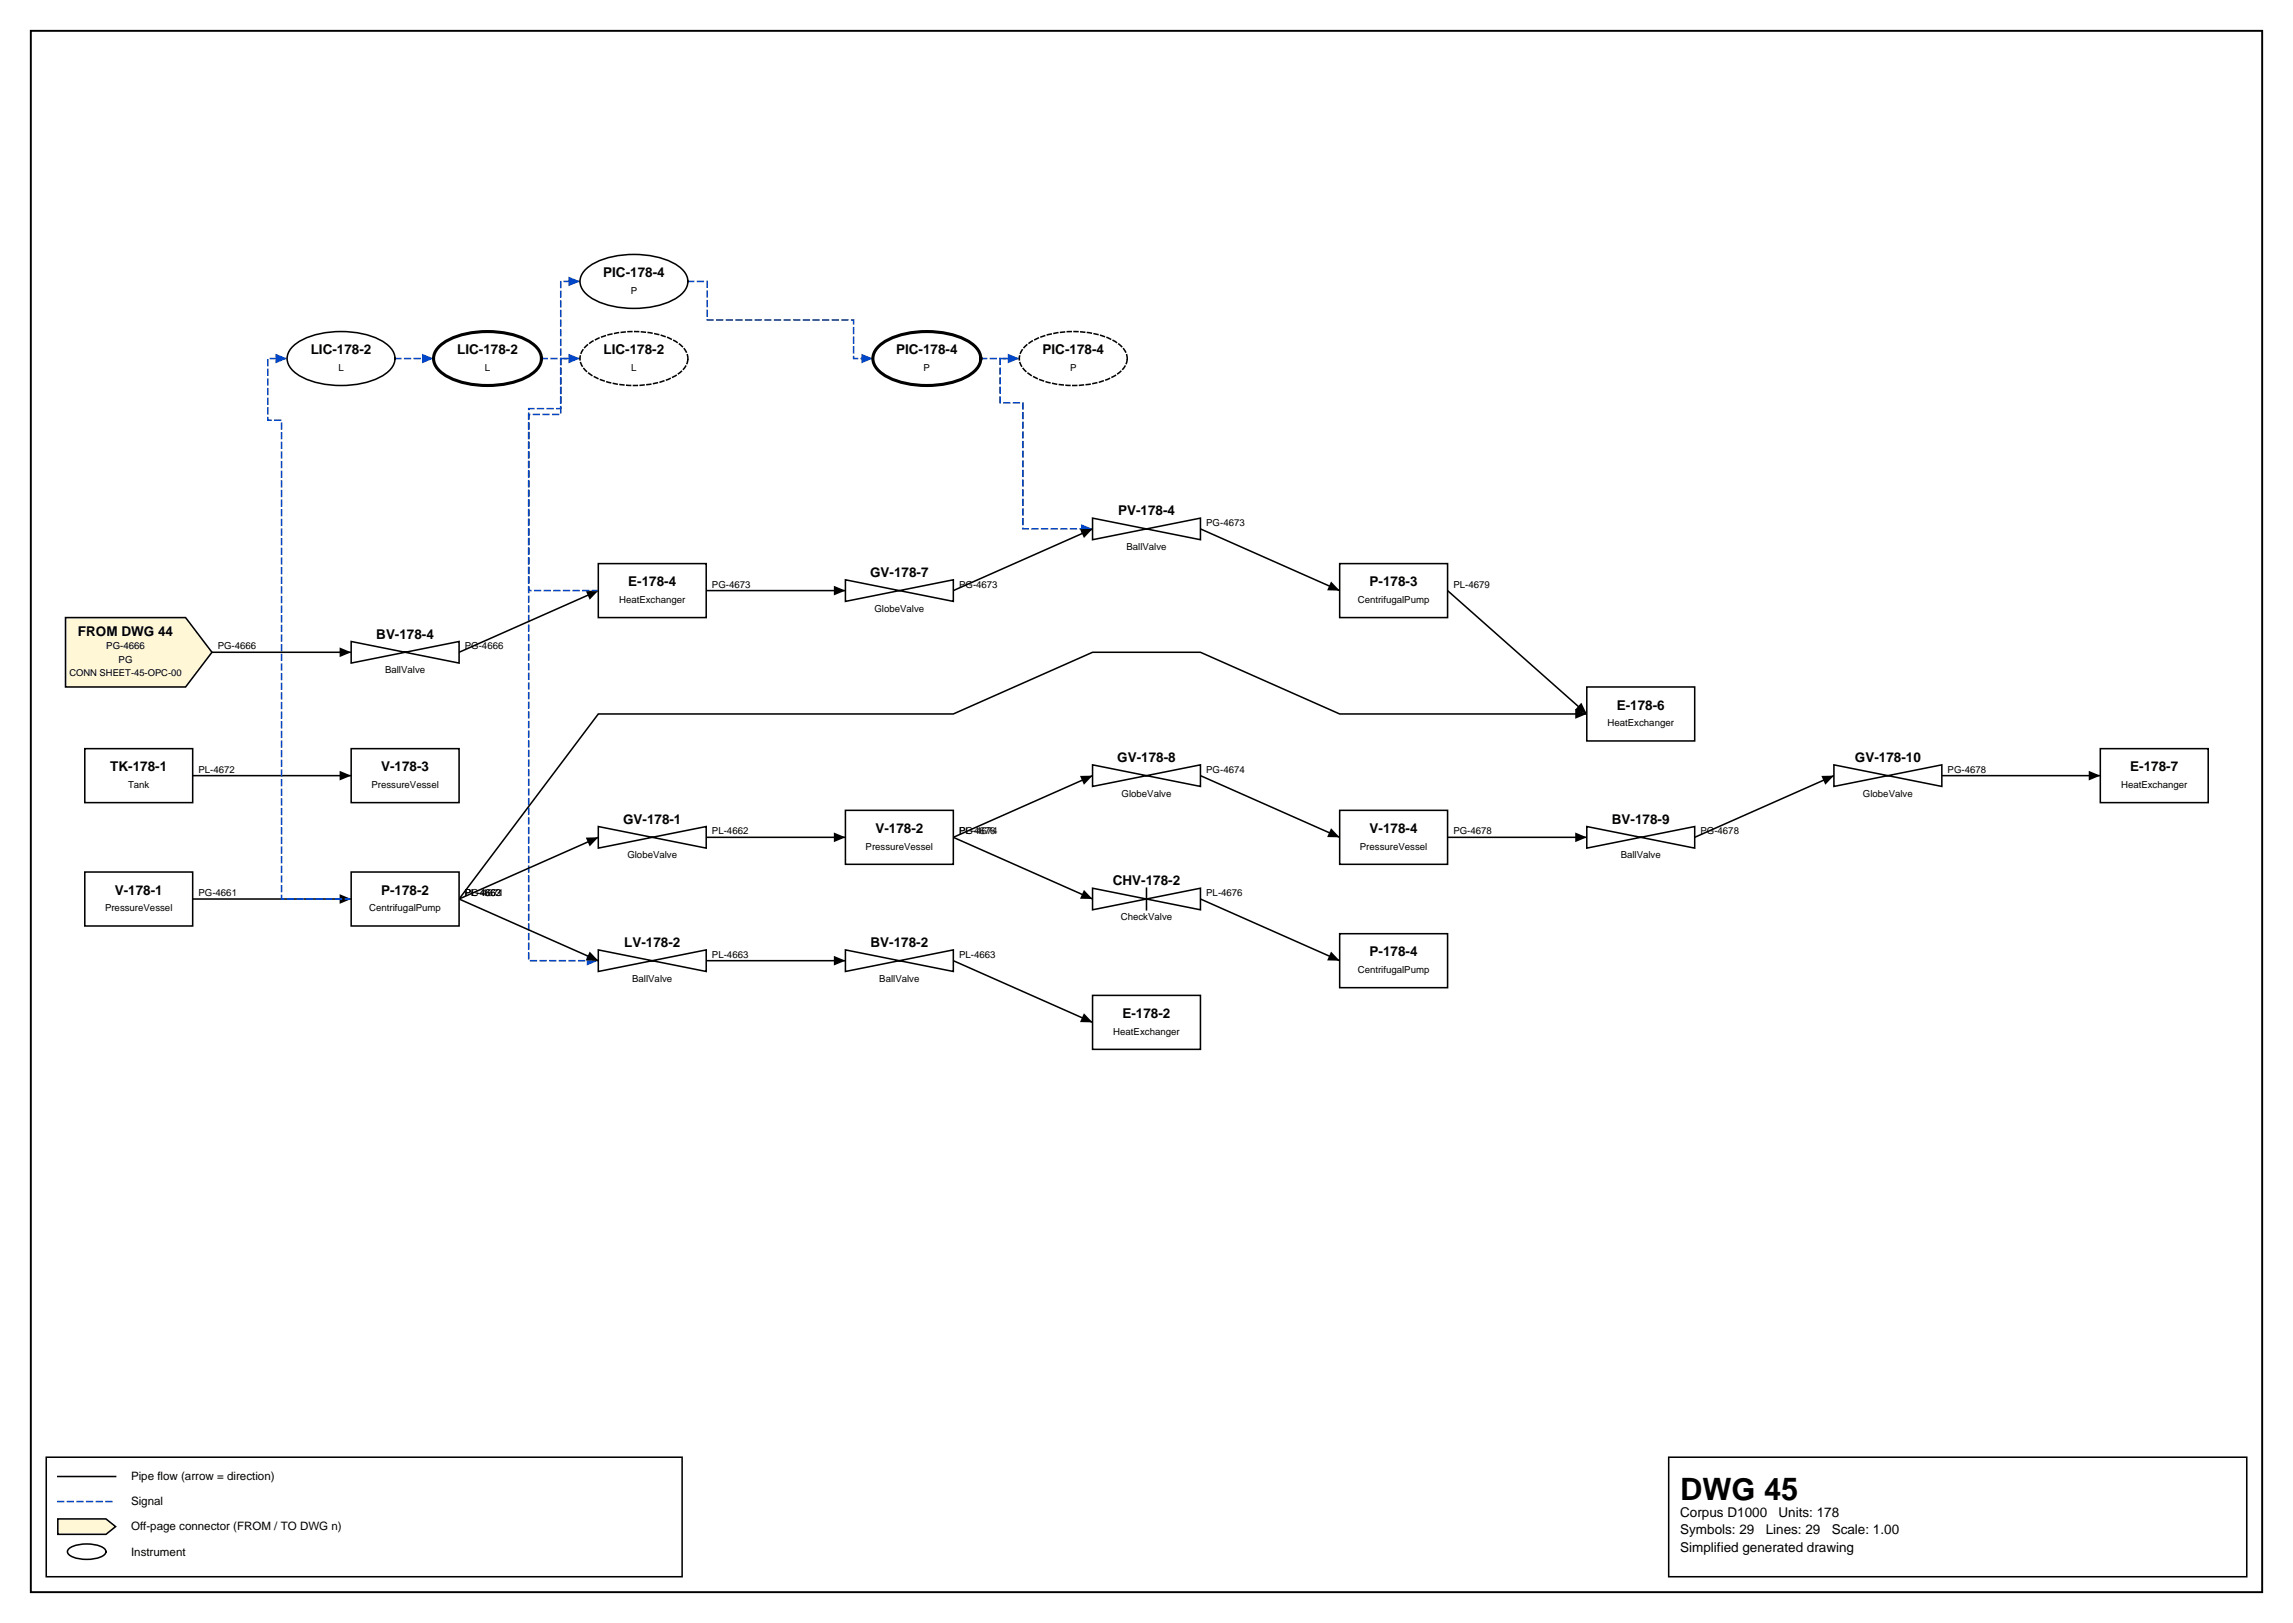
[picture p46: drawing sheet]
<svg xmlns="http://www.w3.org/2000/svg" width="420mm" height="297mm" viewBox="0 0 420 297" stroke-linecap="round" stroke-linejoin="round" font-family="sans-serif">
<defs><g id="words">
<text font-size="5.6" x="307.6" y="274.5">DWG 45</text>
<g font-size="2.5">
<text x="110.4" y="50.7">PIC-178-4</text>
<text x="56.9" y="64.8">LIC-178-2</text>
<text x="83.7" y="64.8">LIC-178-2</text>
<text x="110.5" y="64.8">LIC-178-2</text>
<text x="164.1" y="64.8">PIC-178-4</text>
<text x="190.9" y="64.8">PIC-178-4</text>
<text x="204.7" y="94.3">PV-178-4</text>
<text x="115" y="107.3">E-178-4</text>
<text x="159.3" y="105.6">GV-178-7</text>
<text x="250.8" y="107.3">P-178-3</text>
<text x="14.3" y="116.4">FROM DWG 44</text>
<text x="68.9" y="116.9">BV-178-4</text>
<text x="296" y="129.9">E-178-6</text>
<text x="20.2" y="141.2">TK-178-1</text>
<text x="69.8" y="141.2">V-178-3</text>
<text x="204.6" y="139.5">GV-178-8</text>
<text x="339.6" y="139.5">GV-178-10</text>
<text x="390" y="141.2">E-178-7</text>
<text x="114.1" y="150.7">GV-178-1</text>
<text x="160.3" y="152.5">V-178-2</text>
<text x="250.8" y="152.5">V-178-4</text>
<text x="295.1" y="150.7">BV-178-9</text>
<text x="21" y="163.8">V-178-1</text>
<text x="69.8" y="163.8">P-178-2</text>
<text x="203.7" y="162">CHV-178-2</text>
<text x="114.3" y="173.3">LV-178-2</text>
<text x="159.4" y="173.3">BV-178-2</text>
<text x="250.8" y="175">P-178-4</text>
<text x="205.5" y="186.3">E-178-2</text>
<text x="307.6" y="277.6">Corpus D1000</text>
<text x="307.6" y="280.8">Symbols: 29</text>
<text x="323.3" y="280.8">Lines: 29</text>
<text x="325.6" y="277.6">Units: 178</text>
<text x="335.3" y="280.8">Scale: 1.00</text>
<text x="307.6" y="284">Simplified generated drawing</text>
</g>
<g font-size="2.1">
<text x="24" y="270.9">Pipe flow (arrow = direction)</text>
<text x="24" y="275.5">Signal</text>
<text x="24" y="280.1">Off-page connector (FROM / TO DWG n)</text>
<text x="24" y="284.7">Instrument</text>
</g>
<g font-size="1.8">
<text x="115.5" y="53.8">P</text>
<text x="62" y="67.9">L</text>
<text x="88.8" y="67.9">L</text>
<text x="115.6" y="67.9">L</text>
<text x="169.1" y="67.9">P</text>
<text x="195.9" y="67.9">P</text>
<text x="206.2" y="100.6">BallValve</text>
<text x="220.8" y="96.3">PG-4673</text>
<text x="130.4" y="107.6">PG-4673</text>
<text x="175.6" y="107.6">PG-4673</text>
<text x="266.1" y="107.6">PL-4679</text>
<text x="113.3" y="110.4">HeatExchanger</text>
<text x="160.1" y="111.9">GlobeValve</text>
<text x="248.6" y="110.4">CentrifugalPump</text>
<text x="19.5" y="118.7">PG-4666</text>
<text x="39.9" y="118.9">PG-4666</text>
<text x="85.1" y="118.9">PG-4666</text>
<text x="21.7" y="121.3">PG</text>
<text x="70.5" y="123.2">BallValve</text>
<text x="294.3" y="132.9">HeatExchanger</text>
<text x="36.3" y="141.4">PL-4672</text>
<text x="220.8" y="141.4">PG-4674</text>
<text x="356.6" y="141.4">PG-4678</text>
<text x="23.4" y="144.2">Tank</text>
<text x="68" y="144.2">PressureVessel</text>
<text x="205.3" y="145.8">GlobeValve</text>
<text x="341.1" y="145.8">GlobeValve</text>
<text x="388.3" y="144.2">HeatExchanger</text>
<text x="130.4" y="152.7">PL-4662</text>
<text x="158.5" y="155.5">PressureVessel</text>
<text x="175.6" y="152.7">PG-4674</text>
<text x="175.6" y="152.7">PL-4676</text>
<text x="249" y="155.5">PressureVessel</text>
<text x="266.1" y="152.7">PG-4678</text>
<text x="311.3" y="152.7">PG-4678</text>
<text x="114.9" y="157.1">GlobeValve</text>
<text x="296.7" y="157.1">BallValve</text>
<text x="19.2" y="166.8">PressureVessel</text>
<text x="36.3" y="164">PG-4661</text>
<text x="67.6" y="166.8">CentrifugalPump</text>
<text x="85.1" y="164">PL-4662</text>
<text x="85.1" y="164">PG-4671</text>
<text x="85.1" y="164">PL-4663</text>
<text x="220.8" y="164">PL-4676</text>
<text x="205.2" y="168.4">CheckValve</text>
<text x="115.7" y="179.7">BallValve</text>
<text x="130.4" y="175.3">PL-4663</text>
<text x="161" y="179.7">BallValve</text>
<text x="175.6" y="175.3">PL-4663</text>
<text x="248.6" y="178.1">CentrifugalPump</text>
<text x="203.8" y="189.4">HeatExchanger</text>
</g>
<text font-size="1.7" x="12.7" y="123.8">CONN SHEET-45-OPC-00</text>
</g></defs>
<path d="M5.6 5.6h408.6v285.8h-408.6z" fill="none" stroke="#000" stroke-width=".35"/>
<path d="M8.5 266.7h116.4v21.9h-116.4zM10.6 270.2h10.6M305.5 266.7h105.8v21.9h-105.8z" fill="none" stroke="#000" stroke-width=".28"/>
<path d="M10.6 274.8h10.6" fill="none" stroke="#0046c8" stroke-width=".28" stroke-dasharray="1.1 .7"/>
<path d="M10.6 278h8.8l1.8 1.4-1.8 1.4h-8.8z" fill="#fff7d6" stroke="#000" stroke-width=".28"/>
<path d="M129.3 153.2h25.5M12.7 283.4a6.7 6.7 0 0 1 6.3 0 .72 .72 0 0 1 0 1.2 6.7 6.7 0 0 1-6.3 0 .72 .72 0 0 1 0-1.2z" fill="none" stroke="#000" stroke-width=".28"/>
<path d="M152.7 152.4l2.1 .8-2.1 .9z" fill="#000"/>
<path d="M186.6 65.6h-3.5v8.1h4.2v23.1h12.7" fill="none" stroke="#0046c8" stroke-width=".28" stroke-dasharray="1.1 .7"/>
<path d="M197.9 95.9l2.1 .9-2.1 .9z" fill="#0046c8"/>
<path d="M265 153.2h25.5" fill="none" stroke="#000" stroke-width=".28"/>
<path d="M288.4 152.4l2.1 .8-2.1 .9z" fill="#000"/>
<path d="M106.2 65.6h-3.5v9.2h-5.9v101h12.7" fill="none" stroke="#0046c8" stroke-width=".28" stroke-dasharray="1.1 .7"/>
<path d="M107.4 174.9l2.1 .9-2.1 .9z" fill="#0046c8"/>
<path d="M219.8 96.8l25.5 11.3M109.5 108.1l-25.5 11.3M265 108.1l25.5 22.6M129.3 175.8h25.5M174.5 175.8l25.5 11.3" fill="none" stroke="#000" stroke-width=".28"/>
<path d="M107.2 108.1h2.3l-1.5 1.7zM243.7 106.4l1.6 1.7-2.3-.1zM289.5 128.6l1 2.1-2.2-.8zM152.7 174.9l2.1 .9-2.1 .9zM198.4 185.4l1.6 1.7h-2.3z" fill="#000"/>
<path d="M179.6 65.6h7" fill="none" stroke="#0046c8" stroke-width=".28" stroke-dasharray="1.1 .7"/>
<path d="M184.5 64.7l2.1 .9-2.1 .9z" fill="#0046c8"/>
<path d="M125.9 51.5h3.6v7.1h26.8v7h3.5" fill="none" stroke="#0046c8" stroke-width=".28" stroke-dasharray="1.1 .7"/>
<path d="M157.7 64.7l2.1 .9-2.1 .9z" fill="#0046c8"/>
<path d="M200 142l-25.5 11.2 25.5 11.3" fill="none" stroke="#000" stroke-width=".28"/>
<path d="M197.7 142h2.3l-1.6 1.6zM198.4 162.9l1.6 1.6h-2.3z" fill="#000"/>
<path d="M99.1 65.6h7.1" fill="none" stroke="#0046c8" stroke-width=".28" stroke-dasharray="1.1 .7"/>
<path d="M104.1 64.7l2.1 .9-2.1 .9z" fill="#0046c8"/>
<path d="M35.3 164.5h29" fill="none" stroke="#000" stroke-width=".28"/>
<path d="M62.2 163.7l2.1 .8-2.1 .9z" fill="#000"/>
<path d="M109.5 108.1h-12.7v-32.3h5.9v-24.3h3.5" fill="none" stroke="#0046c8" stroke-width=".28" stroke-dasharray="1.1 .7"/>
<path d="M104.1 50.6l2.1 .9-2.1 .9z" fill="#0046c8"/>
<path d="M129.3 108.1h25.5" fill="none" stroke="#000" stroke-width=".28"/>
<path d="M152.7 107.2l2.1 .9-2.1 .9z" fill="#000"/>
<path d="M72.3 65.6h7.1" fill="none" stroke="#0046c8" stroke-width=".28" stroke-dasharray="1.1 .7"/>
<path d="M77.3 64.7l2.1 .9-2.1 .9z" fill="#0046c8"/>
<path d="M200 96.8l-25.5 11.3M290.5 130.7h-45.2l-25.5-11.3h-19.8l-25.5 11.3h-65l-25.5 33.8M35.3 142h29M109.5 153.2l-25.5 11.3M219.8 142l25.5 11.2M335.8 142l-25.5 11.2M84 164.5l25.5 11.3" fill="none" stroke="#000" stroke-width=".28"/>
<path d="M197.7 96.9l2.3-.1-1.6 1.7zM288.4 129.8l2.1 .9-2.1 .9zM62.2 141.1l2.1 .9-2.1 .8zM107.2 153.3l2.3-.1-1.5 1.7zM243.7 151.6l1.6 1.6h-2.3zM333.5 142h2.3l-1.6 1.6zM108 174.2l1.5 1.6h-2.3z" fill="#000"/>
<path d="M64.3 164.5h-12.8v-87.6h-2.5v-11.3h3.6" fill="none" stroke="#0046c8" stroke-width=".28" stroke-dasharray="1.1 .7"/>
<path d="M50.4 64.7l2.2 .9-2.2 .9z" fill="#0046c8"/>
<path d="M38.8 119.4h25.5M355.5 142h29M219.8 164.5l25.5 11.3" fill="none" stroke="#000" stroke-width=".28"/>
<path d="M62.2 118.5l2.1 .9-2.1 .9zM382.4 141.1l2.1 .9-2.1 .8zM243.7 174.2l1.6 1.6h-2.3z" fill="#000"/>
<g fill="#fff">
<path d="M109.5 148.3h19.8v9.9h-19.8z"/>
<path d="M200 91.9h19.8v9.8h-19.8z"/>
<path d="M154.8 170.9h19.7v9.9h-19.7z"/>
<path d="M64.3 114.4h19.7v9.9h-19.7z"/>
<path d="M109.5 170.9h19.8v9.9h-19.8z"/>
<path d="M154.8 103.2h19.7v9.8h-19.7z"/>
<path d="M200 137h19.8v9.9h-19.8z"/>
<path d="M290.5 148.3h19.8v9.9h-19.8z"/>
<path d="M200 159.6h19.8v9.9h-19.8z"/>
</g>
<g fill="#fff" stroke="#000" stroke-width=".28">
<path d="M109.5 151.3l19.8 3.9v-3.9l-19.8 3.9z"/>
<path d="M290.5 125.7h19.8v9.9h-19.8z"/>
<path d="M200 182.2h19.8v9.9h-19.8z"/>
<path d="M245.3 148.3h19.7v9.9h-19.7z"/>
<path d="M200 94.8l19.8 4v-4l-19.8 4z"/>
<path d="M154.8 173.8l19.7 4v-4l-19.7 4z"/>
<path d="M64.3 117.4l19.7 4v-4l-19.7 4z"/>
<path d="M109.5 173.8l19.8 4v-4l-19.8 4z"/>
<path d="M245.3 103.2h19.7v9.8h-19.7z"/>
<path d="M107.1 49.4a12.8 12.8 0 0 1 9-2.8 12.8 12.8 0 0 1 8.9 2.8 2.96 2.96 0 0 1-.7 4.8 15.5 15.5 0 0 1-11.1 2 10.7 10.7 0 0 1-6.1-2.6 2.82 2.82 0 0 1 0-4.2z"/>
<path d="M154.8 148.3h19.7v9.9h-19.7z"/>
<path d="M384.5 137h19.8v9.9h-19.8z"/>
<path d="M15.5 159.6h19.8v9.9h-19.8z"/>
<path d="M109.5 103.2h19.8v9.8h-19.8z"/>
<path d="M53.5 63.5a12.8 12.8 0 0 1 8.9-2.8 12.8 12.8 0 0 1 9 2.8 2.96 2.96 0 0 1-.7 4.8 15.5 15.5 0 0 1-11.1 2 10.7 10.7 0 0 1-6.1-2.6 2.82 2.82 0 0 1 0-4.2z"/>
<path d="M154.8 106.1l19.7 4v-4l-19.7 4z"/>
<path d="M200 140l19.8 3.9v-3.9l-19.8 3.9z"/>
<path d="M290.5 151.3l19.8 3.9v-3.9l-19.8 3.9z"/>
<path d="M15.5 137h19.8v9.9h-19.8z"/>
<path d="M245.3 170.9h19.7v9.9h-19.7z"/>
<path d="M64.3 159.6h19.7v9.9h-19.7z"/>
<path d="M200 162.6l19.8 3.9v-3.9l-19.8 3.9z"/>
</g>
<g fill="#fff" stroke="#000" stroke-width=".28" stroke-dasharray=".7 .5">
<path d="M187.5 63.5a12.8 12.8 0 0 1 9-2.8 12.8 12.8 0 0 1 9 2.8 2.96 2.96 0 0 1-.7 4.8 15.5 15.5 0 0 1-11.2 2 10.7 10.7 0 0 1-6.1-2.6 2.82 2.82 0 0 1 0-4.2z"/>
<path d="M107.1 63.5a12.8 12.8 0 0 1 9-2.8 12.8 12.8 0 0 1 8.9 2.8 2.96 2.96 0 0 1-.7 4.8 15.5 15.5 0 0 1-11.1 2 10.7 10.7 0 0 1-6.1-2.6 2.82 2.82 0 0 1 0-4.2z"/>
</g>
<g fill="#fff" stroke="#000" stroke-width=".56">
<path d="M160.7 63.5a12.8 12.8 0 0 1 9-2.8 12.8 12.8 0 0 1 8.9 2.8 2.96 2.96 0 0 1-.6 4.8 15.5 15.5 0 0 1-11.2 2 10.7 10.7 0 0 1-6.1-2.6 2.82 2.82 0 0 1 0-4.2z"/>
<path d="M80.3 63.5a12.8 12.8 0 0 1 9-2.8 12.8 12.8 0 0 1 8.9 2.8 2.96 2.96 0 0 1-.7 4.8 15.5 15.5 0 0 1-11.1 2 10.7 10.7 0 0 1-6.1-2.6 2.82 2.82 0 0 1 0-4.2z"/>
</g>
<path d="M209.9 162.6v3.9" fill="none" stroke="#000" stroke-width=".28"/>
<path d="M12 113h22l4.8 6.4-4.8 6.3h-22z" fill="#fff7d6" stroke="#000" stroke-width=".28"/>
<path d="M335.8 137h19.7v9.9h-19.7z" fill="#fff"/>
<g fill="#fff" stroke="#000" stroke-width=".28">
<path d="M335.8 140l19.7 3.9v-3.9l-19.7 3.9z"/>
<path d="M64.3 137h19.7v9.9h-19.7z"/>
</g>
<use href="#words"/>
</svg>
